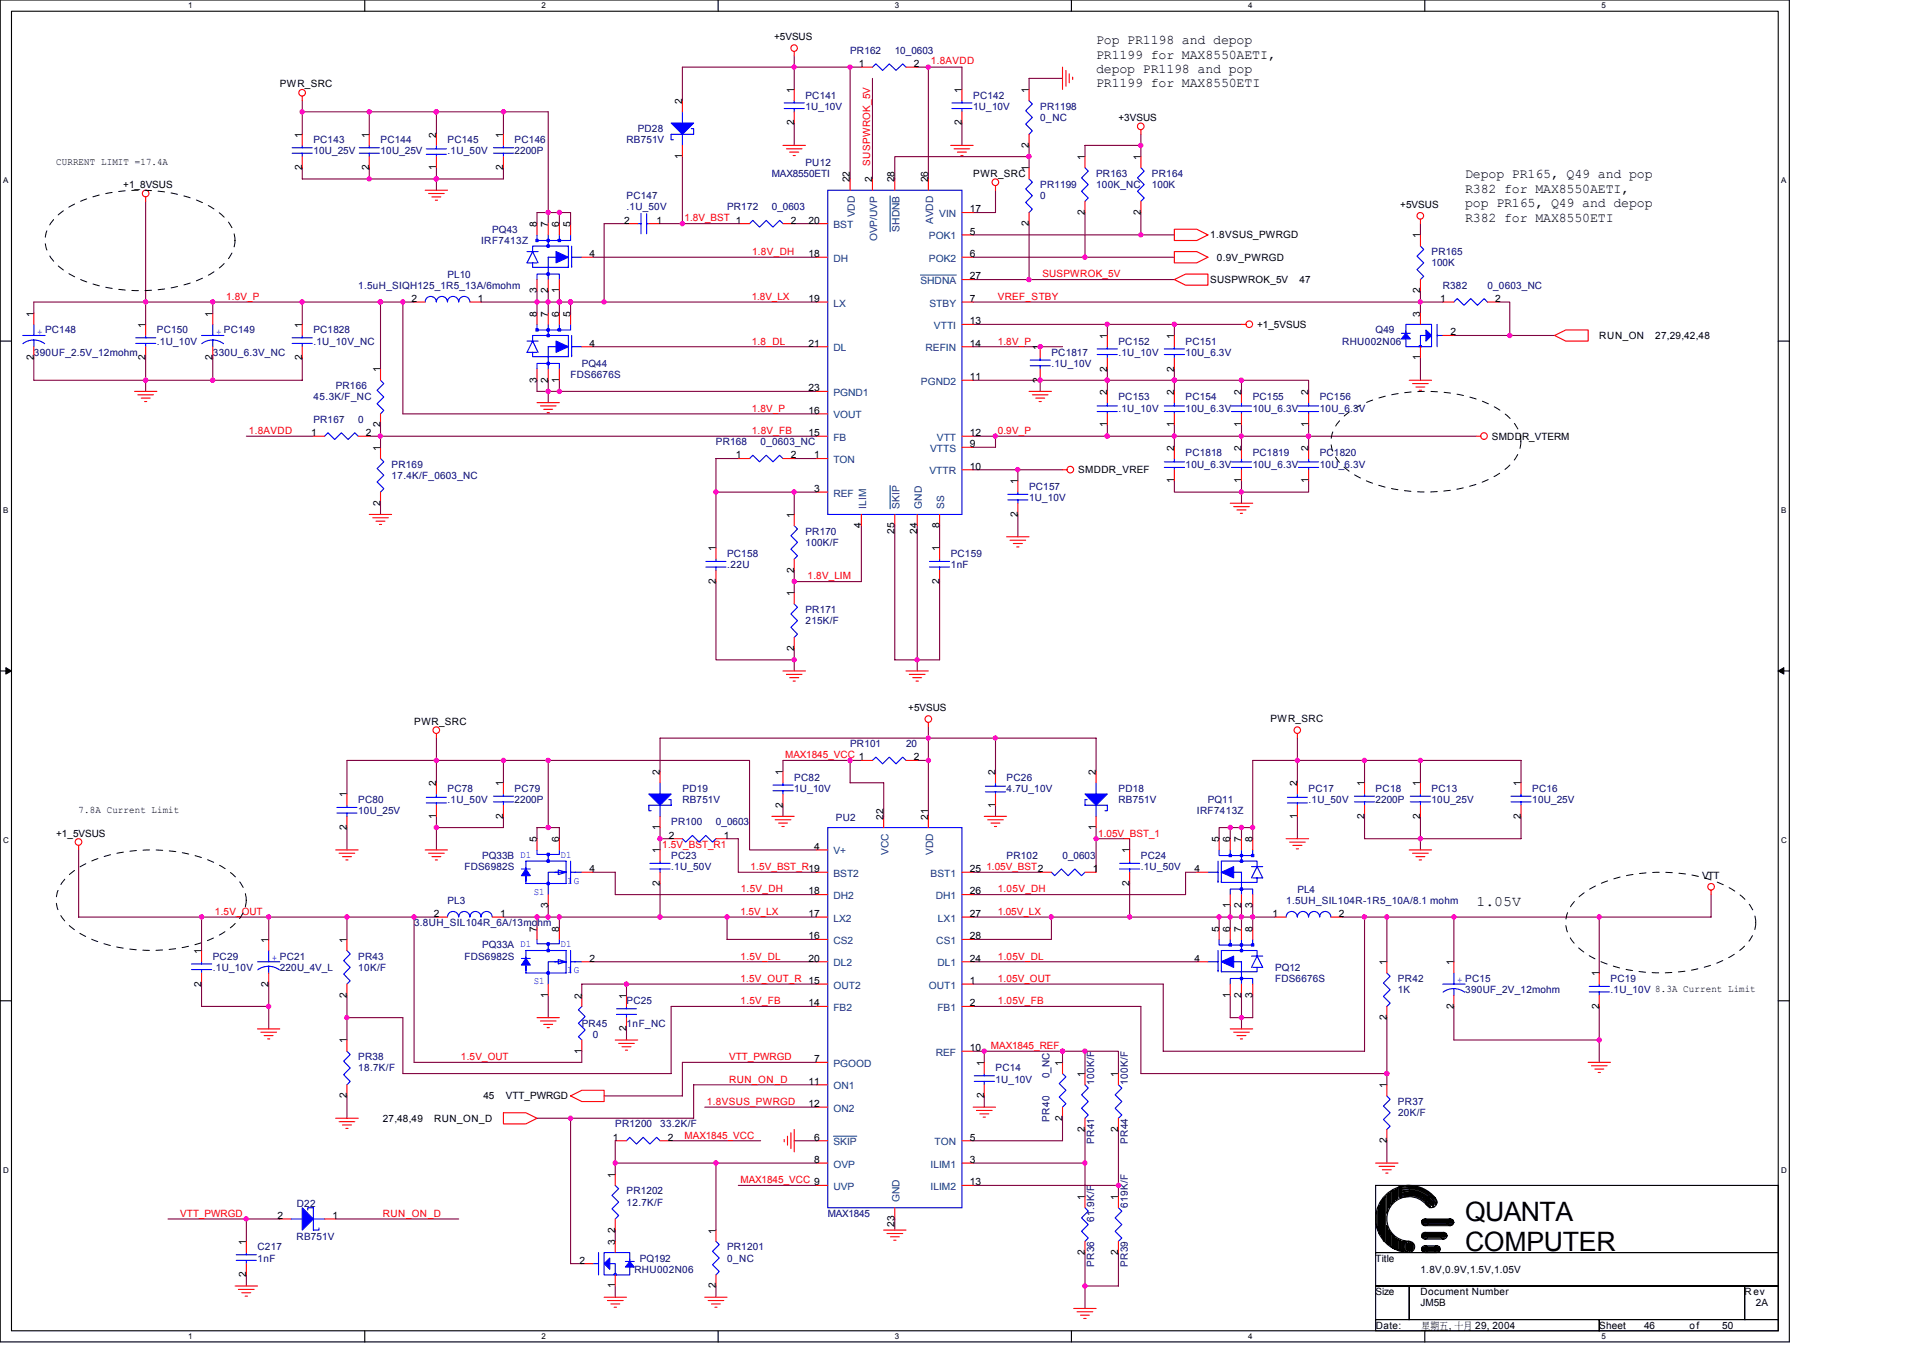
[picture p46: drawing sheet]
<svg xmlns="http://www.w3.org/2000/svg" width="297mm" height="210mm" viewBox="0 0 297 210" stroke-linecap="round" stroke-linejoin="round" font-family="sans-serif">
<defs><g id="words">
<g font-size="4.1">
<text x="226.3" y="188.5">QUANTA</text>
<text x="226.3" y="193.3">COMPUTER</text>
</g>
<text font-size="2.2" x="228" y="140">1.05V</text>
<g font-size="2.1">
<text x="169.3" y="6.8">Pop PR1198 and depop</text>
<text x="169.3" y="9.1">PR1199 for MAX8550AETI,</text>
<text x="169.3" y="11.3">depop PR1198 and pop</text>
<text x="169.3" y="13.5">PR1199 for MAX8550ETI</text>
<text x="226.3" y="27.6">Depop PR165, Q49 and pop</text>
<text x="226.3" y="29.8">R382 for MAX8550AETI,</text>
<text x="226.3" y="32">pop PR165, Q49 and depop</text>
<text x="226.3" y="34.2">R382 for MAX8550ETI</text>
</g>
<g font-size="1.5">
<text x="119.6" y="6.2">+5VSUS</text>
<text x="132.7" y="10.4">1</text>
<text x="141.2" y="10.4">2</text>
<text x="43.2" y="13.5">PWR_SRC</text>
<text x="105.4" y="16.1" transform="rotate(-90 105.4 16.1)">2</text>
<text x="122.7" y="14.4" transform="rotate(-90 122.7 14.4)">1</text>
<text x="148.6" y="14.4" transform="rotate(-90 148.6 14.4)">1</text>
<text x="158.9" y="14.4" transform="rotate(-90 158.9 14.4)">1</text>
<text x="46.7" y="21.3" transform="rotate(-90 46.7 21.3)">1</text>
<text x="57" y="21.3" transform="rotate(-90 57 21.3)">1</text>
<text x="67.4" y="21.3" transform="rotate(-90 67.4 21.3)">2</text>
<text x="77.7" y="21.3" transform="rotate(-90 77.7 21.3)">1</text>
<text x="122.7" y="19.4" transform="rotate(-90 122.7 19.4)">2</text>
<text x="148.6" y="19.4" transform="rotate(-90 148.6 19.4)">2</text>
<text x="158.9" y="22.8" transform="rotate(-90 158.9 22.8)">2</text>
<text x="172.8" y="18.7">+3VSUS</text>
<text x="8.7" y="25.4">CURRENT LIMIT =17.4A</text>
<text x="19" y="29">+1_8VSUS</text>
<text x="46.7" y="26.3" transform="rotate(-90 46.7 26.3)">2</text>
<text x="57" y="26.3" transform="rotate(-90 57 26.3)">2</text>
<text x="67.4" y="26.3" transform="rotate(-90 67.4 26.3)">1</text>
<text x="77.7" y="26.3" transform="rotate(-90 77.7 26.3)">2</text>
<text x="105.4" y="24.6" transform="rotate(-90 105.4 24.6)">1</text>
<text x="131.3" y="28.2" transform="rotate(-90 131.3 28.2)">22</text>
<text x="134.7" y="28.2" transform="rotate(-90 134.7 28.2)">2</text>
<text x="138.2" y="28.2" transform="rotate(-90 138.2 28.2)">28</text>
<text x="143.4" y="28.2" transform="rotate(-90 143.4 28.2)">26</text>
<text x="150.3" y="27.3">PWR_SRC</text>
<text x="158.9" y="26.4" transform="rotate(-90 158.9 26.4)">1</text>
<text x="167.6" y="24.7" transform="rotate(-90 167.6 24.7)">1</text>
<text x="176.2" y="24.7" transform="rotate(-90 176.2 24.7)">1</text>
<text x="82.9" y="35.1" transform="rotate(-90 82.9 35.1)">8</text>
<text x="84.7" y="35.1" transform="rotate(-90 84.7 35.1)">7</text>
<text x="86.4" y="35.1" transform="rotate(-90 86.4 35.1)">6</text>
<text x="88.1" y="35.1" transform="rotate(-90 88.1 35.1)">5</text>
<text x="96.4" y="34.5">2</text>
<text x="101.4" y="34.5">1</text>
<text x="122.1" y="34.5">2</text>
<text x="124.9" y="34.5">20</text>
<text x="149.8" y="32.8">17</text>
<text x="158.9" y="34.9" transform="rotate(-90 158.9 34.9)">2</text>
<text x="167.6" y="33.2" transform="rotate(-90 167.6 33.2)">2</text>
<text x="176.2" y="33.2" transform="rotate(-90 176.2 33.2)">2</text>
<text x="216.3" y="32.2">+5VSUS</text>
<text x="91.1" y="39.7">4</text>
<text x="124.9" y="39.7">18</text>
<text x="149.8" y="39.7">6</text>
<text x="149.8" y="36.3">5</text>
<text x="186.9" y="36.8">1.8VSUS_PWRGD</text>
<text x="188" y="40.3">0.9V_PWRGD</text>
<text x="219.4" y="36.8" transform="rotate(-90 219.4 36.8)">1</text>
<text x="63.6" y="46.6">2</text>
<text x="73.8" y="46.6">1</text>
<text x="82.9" y="45.3" transform="rotate(-90 82.9 45.3)">3</text>
<text x="84.7" y="45.3" transform="rotate(-90 84.7 45.3)">2</text>
<text x="86.4" y="45.3" transform="rotate(-90 86.4 45.3)">1</text>
<text x="124.9" y="46.6">19</text>
<text x="149.8" y="43.2">27</text>
<text x="149.8" y="46.6">7</text>
<text x="186.9" y="43.7">SUSPWROK_5V</text>
<text x="200.7" y="43.7">47</text>
<text x="219.4" y="45.3" transform="rotate(-90 219.4 45.3)">2</text>
<text x="222.5" y="46.6">1</text>
<text x="231" y="46.6">2</text>
<text x="5.2" y="48.9" transform="rotate(-90 5.2 48.9)">1</text>
<text x="22.5" y="50.6" transform="rotate(-90 22.5 50.6)">1</text>
<text x="32.8" y="48.9" transform="rotate(-90 32.8 48.9)">1</text>
<text x="46.7" y="50.6" transform="rotate(-90 46.7 50.6)">1</text>
<text x="82.9" y="48.9" transform="rotate(-90 82.9 48.9)">8</text>
<text x="84.7" y="48.9" transform="rotate(-90 84.7 48.9)">7</text>
<text x="86.4" y="48.9" transform="rotate(-90 86.4 48.9)">6</text>
<text x="88.1" y="48.9" transform="rotate(-90 88.1 48.9)">5</text>
<text x="91.1" y="53.5">4</text>
<text x="124.9" y="53.5">21</text>
<text x="149.8" y="53.5">14</text>
<text x="149.8" y="50.1">13</text>
<text x="171" y="52.3" transform="rotate(-90 171 52.3)">1</text>
<text x="181.4" y="52.3" transform="rotate(-90 181.4 52.3)">1</text>
<text x="194.2" y="50.6">+1_5VSUS</text>
<text x="219.4" y="48.9" transform="rotate(-90 219.4 48.9)">3</text>
<text x="224.1" y="51.8">2</text>
<text x="247" y="52.4">RUN_ON</text>
<text x="255.7" y="52.4">27,29,42,48</text>
<text x="5.2" y="55.6" transform="rotate(-90 5.2 55.6)">2</text>
<text x="22.5" y="55.6" transform="rotate(-90 22.5 55.6)">2</text>
<text x="32.8" y="55.6" transform="rotate(-90 32.8 55.6)">2</text>
<text x="46.7" y="55.6" transform="rotate(-90 46.7 55.6)">2</text>
<text x="58.8" y="57.5" transform="rotate(-90 58.8 57.5)">1</text>
<text x="82.9" y="59.1" transform="rotate(-90 82.9 59.1)">3</text>
<text x="84.7" y="59.1" transform="rotate(-90 84.7 59.1)">2</text>
<text x="86.4" y="59.1" transform="rotate(-90 86.4 59.1)">1</text>
<text x="149.8" y="58.7">11</text>
<text x="160.7" y="59.1" transform="rotate(-90 160.7 59.1)">2</text>
<text x="160.7" y="54.1" transform="rotate(-90 160.7 54.1)">1</text>
<text x="171" y="57.4" transform="rotate(-90 171 57.4)">2</text>
<text x="181.4" y="57.4" transform="rotate(-90 181.4 57.4)">2</text>
<text x="219.4" y="55.6" transform="rotate(-90 219.4 55.6)">1</text>
<text x="124.9" y="63.9">16</text>
<text x="124.9" y="60.4">23</text>
<text x="171" y="61" transform="rotate(-90 171 61)">2</text>
<text x="181.4" y="61" transform="rotate(-90 181.4 61)">2</text>
<text x="191.7" y="61" transform="rotate(-90 191.7 61)">2</text>
<text x="202.1" y="61" transform="rotate(-90 202.1 61)">2</text>
<text x="48" y="67.4">1</text>
<text x="56.5" y="67.4">2</text>
<text x="58.8" y="69.6" transform="rotate(-90 58.8 69.6)">1</text>
<text x="58.8" y="66" transform="rotate(-90 58.8 66)">2</text>
<text x="113.7" y="70.8">1</text>
<text x="122.1" y="70.8">2</text>
<text x="124.9" y="67.4">15</text>
<text x="125.8" y="70.8">1</text>
<text x="149.8" y="69.1">9</text>
<text x="149.8" y="67.4">12</text>
<text x="171" y="66" transform="rotate(-90 171 66)">1</text>
<text x="181.4" y="69.6" transform="rotate(-90 181.4 69.6)">2</text>
<text x="181.4" y="66" transform="rotate(-90 181.4 66)">1</text>
<text x="191.7" y="69.6" transform="rotate(-90 191.7 69.6)">2</text>
<text x="191.7" y="66" transform="rotate(-90 191.7 66)">1</text>
<text x="202.1" y="69.6" transform="rotate(-90 202.1 69.6)">2</text>
<text x="202.1" y="66" transform="rotate(-90 202.1 66)">1</text>
<text x="230.5" y="67.9">SMDDR_VTERM</text>
<text x="125.8" y="76">3</text>
<text x="149.8" y="72.5">10</text>
<text x="157.2" y="74.8" transform="rotate(-90 157.2 74.8)">1</text>
<text x="166.6" y="73.1">SMDDR_VREF</text>
<text x="181.4" y="74.7" transform="rotate(-90 181.4 74.7)">1</text>
<text x="191.7" y="74.7" transform="rotate(-90 191.7 74.7)">1</text>
<text x="202.1" y="74.7" transform="rotate(-90 202.1 74.7)">1</text>
<text x="58.8" y="78.1" transform="rotate(-90 58.8 78.1)">2</text>
<text x="122.7" y="80" transform="rotate(-90 122.7 80)">1</text>
<text x="133" y="81.6" transform="rotate(-90 133 81.6)">4</text>
<text x="138.2" y="82.4" transform="rotate(-90 138.2 82.4)">25</text>
<text x="141.7" y="82.4" transform="rotate(-90 141.7 82.4)">24</text>
<text x="145.1" y="81.6" transform="rotate(-90 145.1 81.6)">8</text>
<text x="157.2" y="79.8" transform="rotate(-90 157.2 79.8)">2</text>
<text x="110.6" y="85.2" transform="rotate(-90 110.6 85.2)">1</text>
<text x="122.7" y="88.5" transform="rotate(-90 122.7 88.5)">2</text>
<text x="145.1" y="85.2" transform="rotate(-90 145.1 85.2)">1</text>
<text x="110.6" y="90.2" transform="rotate(-90 110.6 90.2)">2</text>
<text x="122.7" y="92.1" transform="rotate(-90 122.7 92.1)">1</text>
<text x="145.1" y="90.2" transform="rotate(-90 145.1 90.2)">2</text>
<text x="122.7" y="100.6" transform="rotate(-90 122.7 100.6)">2</text>
<text x="64" y="112">PWR_SRC</text>
<text x="140.3" y="109.9">+5VSUS</text>
<text x="196.3" y="111.6">PWR_SRC</text>
<text x="101.9" y="119.7" transform="rotate(-90 101.9 119.7)">2</text>
<text x="120.9" y="119.7" transform="rotate(-90 120.9 119.7)">1</text>
<text x="141.2" y="117.4">2</text>
<text x="153.8" y="119.7" transform="rotate(-90 153.8 119.7)">2</text>
<text x="169.3" y="119.7" transform="rotate(-90 169.3 119.7)">2</text>
<text x="12.1" y="125.6">7.8A Current Limit</text>
<text x="53.6" y="123.2" transform="rotate(-90 53.6 123.2)">1</text>
<text x="67.4" y="121.4" transform="rotate(-90 67.4 121.4)">2</text>
<text x="77.7" y="121.4" transform="rotate(-90 77.7 121.4)">1</text>
<text x="120.9" y="124.7" transform="rotate(-90 120.9 124.7)">2</text>
<text x="153.8" y="124.7" transform="rotate(-90 153.8 124.7)">1</text>
<text x="200.4" y="121.4" transform="rotate(-90 200.4 121.4)">2</text>
<text x="210.8" y="121.4" transform="rotate(-90 210.8 121.4)">1</text>
<text x="219.4" y="121.4" transform="rotate(-90 219.4 121.4)">1</text>
<text x="234.9" y="121.4" transform="rotate(-90 234.9 121.4)">1</text>
<text x="8.7" y="129.2">+1_5VSUS</text>
<text x="53.6" y="128.2" transform="rotate(-90 53.6 128.2)">2</text>
<text x="67.4" y="126.5" transform="rotate(-90 67.4 126.5)">1</text>
<text x="77.7" y="126.5" transform="rotate(-90 77.7 126.5)">2</text>
<text x="82.9" y="130.1" transform="rotate(-90 82.9 130.1)">5</text>
<text x="86.4" y="130.1" transform="rotate(-90 86.4 130.1)">6</text>
<text x="101.9" y="131.8" transform="rotate(-90 101.9 131.8)">1</text>
<text x="101.9" y="128.2" transform="rotate(-90 101.9 128.2)">1</text>
<text x="103.3" y="129.5">2</text>
<text x="111.8" y="129.5">1</text>
<text x="125.8" y="131.3">4</text>
<text x="136.5" y="126.6" transform="rotate(-90 136.5 126.6)">22</text>
<text x="143.4" y="126.6" transform="rotate(-90 143.4 126.6)">21</text>
<text x="169.3" y="128.2" transform="rotate(-90 169.3 128.2)">1</text>
<text x="174.5" y="131.8" transform="rotate(-90 174.5 131.8)">1</text>
<text x="188.3" y="130.1" transform="rotate(-90 188.3 130.1)">5</text>
<text x="190" y="130.1" transform="rotate(-90 190 130.1)">6</text>
<text x="191.7" y="130.1" transform="rotate(-90 191.7 130.1)">7</text>
<text x="193.5" y="130.1" transform="rotate(-90 193.5 130.1)">8</text>
<text x="200.4" y="126.5" transform="rotate(-90 200.4 126.5)">1</text>
<text x="210.8" y="126.5" transform="rotate(-90 210.8 126.5)">2</text>
<text x="219.4" y="126.5" transform="rotate(-90 219.4 126.5)">2</text>
<text x="234.9" y="126.5" transform="rotate(-90 234.9 126.5)">2</text>
<text x="91.1" y="134.7">4</text>
<text x="101.9" y="136.8" transform="rotate(-90 101.9 136.8)">2</text>
<text x="149.8" y="134.7">25</text>
<text x="168.8" y="134.7">1</text>
<text x="174.5" y="136.8" transform="rotate(-90 174.5 136.8)">2</text>
<text x="184.5" y="134.7">4</text>
<text x="262.9" y="135.8">VTT</text>
<text x="67" y="141.6">2</text>
<text x="77.3" y="141.6">1</text>
<text x="82.9" y="143.9" transform="rotate(-90 82.9 143.9)">7</text>
<text x="84.7" y="140.3" transform="rotate(-90 84.7 140.3)">3</text>
<text x="86.4" y="143.9" transform="rotate(-90 86.4 143.9)">8</text>
<text x="124.9" y="138.2">18</text>
<text x="124.9" y="141.6">17</text>
<text x="149.8" y="138.2">26</text>
<text x="149.8" y="141.6">27</text>
<text x="188.3" y="143.9" transform="rotate(-90 188.3 143.9)">5</text>
<text x="190" y="143.9" transform="rotate(-90 190 143.9)">6</text>
<text x="190" y="140.3" transform="rotate(-90 190 140.3)">1</text>
<text x="191.7" y="143.9" transform="rotate(-90 191.7 143.9)">7</text>
<text x="191.7" y="140.3" transform="rotate(-90 191.7 140.3)">2</text>
<text x="193.5" y="143.9" transform="rotate(-90 193.5 143.9)">8</text>
<text x="193.5" y="140.3" transform="rotate(-90 193.5 140.3)">3</text>
<text x="196.6" y="141.6">1</text>
<text x="206.8" y="141.6">2</text>
<text x="31.1" y="147.3" transform="rotate(-90 31.1 147.3)">1</text>
<text x="41.5" y="145.6" transform="rotate(-90 41.5 145.6)">1</text>
<text x="53.6" y="145.6" transform="rotate(-90 53.6 145.6)">1</text>
<text x="91.1" y="148.5">2</text>
<text x="124.9" y="148.5">20</text>
<text x="124.9" y="145.1">16</text>
<text x="149.8" y="145.1">28</text>
<text x="149.8" y="148.5">24</text>
<text x="184.5" y="148.5">4</text>
<text x="214.2" y="149.1" transform="rotate(-90 214.2 149.1)">1</text>
<text x="224.6" y="149.1" transform="rotate(-90 224.6 149.1)">1</text>
<text x="31.1" y="152.4" transform="rotate(-90 31.1 152.4)">2</text>
<text x="41.5" y="152.4" transform="rotate(-90 41.5 152.4)">2</text>
<text x="53.6" y="154.1" transform="rotate(-90 53.6 154.1)">2</text>
<text x="84.7" y="154.1" transform="rotate(-90 84.7 154.1)">1</text>
<text x="89.8" y="154.2" transform="rotate(-90 89.8 154.2)">2</text>
<text x="96.7" y="154.2" transform="rotate(-90 96.7 154.2)">1</text>
<text x="124.9" y="155.4">14</text>
<text x="149.8" y="152">1</text>
<text x="149.8" y="155.4">2</text>
<text x="190" y="154.1" transform="rotate(-90 190 154.1)">1</text>
<text x="191.7" y="154.1" transform="rotate(-90 191.7 154.1)">2</text>
<text x="193.5" y="154.1" transform="rotate(-90 193.5 154.1)">3</text>
<text x="224.6" y="155.8" transform="rotate(-90 224.6 155.8)">2</text>
<text x="247" y="155.8" transform="rotate(-90 247 155.8)">2</text>
<text x="247" y="150.8" transform="rotate(-90 247 150.8)">1</text>
<text x="53.6" y="161.2" transform="rotate(-90 53.6 161.2)">1</text>
<text x="96.7" y="159.3" transform="rotate(-90 96.7 159.3)">2</text>
<text x="214.2" y="157.5" transform="rotate(-90 214.2 157.5)">2</text>
<text x="89.8" y="162.7" transform="rotate(-90 89.8 162.7)">1</text>
<text x="124.9" y="167.5">11</text>
<text x="125.8" y="164.1">7</text>
<text x="149.8" y="162.3">10</text>
<text x="152" y="164.6" transform="rotate(-90 152 164.6)">1</text>
<text x="164.1" y="164.6" transform="rotate(-90 164.1 164.6)">1</text>
<text x="167.6" y="166.3" transform="rotate(-90 167.6 166.3)">1</text>
<text x="172.7" y="166.3" transform="rotate(-90 172.7 166.3)">1</text>
<text x="53.6" y="169.7" transform="rotate(-90 53.6 169.7)">2</text>
<text x="59.1" y="173.3">27,48,49</text>
<text x="67.1" y="173.3">RUN_ON_D</text>
<text x="74.7" y="169.8">45</text>
<text x="78.1" y="169.8">VTT_PWRGD</text>
<text x="124.9" y="171">12</text>
<text x="152" y="169.7" transform="rotate(-90 152 169.7)">2</text>
<text x="164.1" y="173.1" transform="rotate(-90 164.1 173.1)">2</text>
<text x="214.2" y="168.1" transform="rotate(-90 214.2 168.1)">1</text>
<text x="94.7" y="176.2">1</text>
<text x="103.2" y="176.2">2</text>
<text x="125.8" y="179.6">8</text>
<text x="125.8" y="176.2">6</text>
<text x="149.8" y="176.2">5</text>
<text x="149.8" y="179.6">3</text>
<text x="167.6" y="174.8" transform="rotate(-90 167.6 174.8)">2</text>
<text x="172.7" y="174.8" transform="rotate(-90 172.7 174.8)">2</text>
<text x="214.2" y="176.6" transform="rotate(-90 214.2 176.6)">2</text>
<text x="95" y="181.9" transform="rotate(-90 95 181.9)">1</text>
<text x="149.8" y="183.1">13</text>
<text x="167.6" y="185.3" transform="rotate(-90 167.6 185.3)">1</text>
<text x="172.7" y="185.3" transform="rotate(-90 172.7 185.3)">1</text>
<text x="42.9" y="188.3">2</text>
<text x="51.3" y="188.3">1</text>
<text x="95" y="190.4" transform="rotate(-90 95 190.4)">2</text>
<text x="110.6" y="190.5" transform="rotate(-90 110.6 190.5)">1</text>
<text x="138.2" y="189.5" transform="rotate(-90 138.2 189.5)">23</text>
<text x="38" y="197.3" transform="rotate(-90 38 197.3)">2</text>
<text x="38" y="192.3" transform="rotate(-90 38 192.3)">1</text>
<text x="89.5" y="195.2">2</text>
<text x="95" y="192.3" transform="rotate(-90 95 192.3)">3</text>
<text x="167.6" y="193.8" transform="rotate(-90 167.6 193.8)">2</text>
<text x="172.7" y="193.8" transform="rotate(-90 172.7 193.8)">2</text>
<text x="212.5" y="194.9">Title</text>
<text x="219.4" y="196.6">1.8V,0.9V,1.5V,1.05V</text>
<text x="95" y="199" transform="rotate(-90 95 199)">1</text>
<text x="110.6" y="199" transform="rotate(-90 110.6 199)">2</text>
<text x="212.5" y="200">Size</text>
<text x="219.4" y="200">Document Number</text>
<text x="219.4" y="201.8">JM5B</text>
<text x="269.5" y="200">Rev</text>
<text x="271.2" y="201.8">2A</text>
<text x="212.5" y="205.2">Date:</text>
<text x="219.6" y="205.2">星期五, 十月 29, 2004</text>
<text x="247" y="205.2">Sheet</text>
<text x="254" y="205.2">46</text>
<text x="261" y="205.2">of</text>
<text x="266" y="205.2">50</text>
</g>
<g font-size="1.5" fill="#000080">
<text x="131.3" y="8.3">PR162</text>
<text x="138.2" y="8.3">10_0603</text>
<text x="124.4" y="15.2">PC141</text>
<text x="124.4" y="17">1U_10V</text>
<text x="150.3" y="15.2">PC142</text>
<text x="150.3" y="17">1U_10V</text>
<text x="160.7" y="17">PR1198</text>
<text x="48.4" y="22.1">PC143</text>
<text x="48.4" y="23.9">10U_25V</text>
<text x="58.8" y="22.1">PC144</text>
<text x="58.8" y="23.9">10U_25V</text>
<text x="69.1" y="22.1">PC145</text>
<text x="69.1" y="23.9">.1U_50V</text>
<text x="79.5" y="22.1">PC146</text>
<text x="79.5" y="23.9">2200P</text>
<text x="96.8" y="22.1">RB751V</text>
<text x="98.5" y="20.4">PD28</text>
<text x="160.7" y="18.7">0_NC</text>
<text x="119.2" y="27.3">MAX8550ETI</text>
<text x="124.4" y="25.6">PU12</text>
<text x="160.7" y="29">PR1199</text>
<text x="169.3" y="27.3">PR163</text>
<text x="169.3" y="29">100K_NC</text>
<text x="177.9" y="27.3">PR164</text>
<text x="177.9" y="29">100K</text>
<text x="76" y="35.9">PQ43</text>
<text x="96.8" y="30.8">PC147</text>
<text x="96.8" y="32.5">.1U_50V</text>
<text x="112.3" y="32.5">PR172</text>
<text x="119.2" y="32.5">0_0603</text>
<text x="160.7" y="30.8">0</text>
<text x="74.3" y="37.7">IRF7413Z</text>
<text x="221.1" y="39.4">PR165</text>
<text x="221.1" y="41.1">100K</text>
<text x="55.3" y="44.6">1.5uH_SIQH125_1R5_13A/6mohm</text>
<text x="69.1" y="42.9">PL10</text>
<text x="222.9" y="44.6">R382</text>
<text x="229.8" y="44.6">0_0603_NC</text>
<text x="24.2" y="51.5">PC150</text>
<text x="24.2" y="53.2">.1U_10V</text>
<text x="48.4" y="51.5">PC1828</text>
<text x="48.4" y="53.2">.1U_10V_NC</text>
<text x="172.8" y="53.2">PC152</text>
<text x="183.1" y="53.2">PC151</text>
<text x="207.3" y="53.2">RHU002N06</text>
<text x="212.5" y="51.5">Q49</text>
<text x="5.2" y="54.9">390UF_2.5V_12mohm</text>
<text x="32.9" y="54.9">330U_6.3V_NC</text>
<text x="88.1" y="58.4">FDS6676S</text>
<text x="89.9" y="56.7">PQ44</text>
<text x="162.4" y="54.9">PC1817</text>
<text x="162.4" y="56.7">.1U_10V</text>
<text x="172.8" y="54.9">.1U_10V</text>
<text x="183.1" y="54.9">10U_6.3V</text>
<text x="48.4" y="65.3">PR167</text>
<text x="48.4" y="61.8">45.3K/F_NC</text>
<text x="51.9" y="60.1">PR166</text>
<text x="55.3" y="65.3">0</text>
<text x="172.8" y="61.8">PC153</text>
<text x="172.8" y="63.6">.1U_10V</text>
<text x="183.1" y="61.8">PC154</text>
<text x="183.1" y="63.6">10U_6.3V</text>
<text x="193.5" y="61.8">PC155</text>
<text x="193.5" y="63.6">10U_6.3V</text>
<text x="203.9" y="61.8">PC156</text>
<text x="203.9" y="63.6">10U_6.3V</text>
<text x="110.6" y="68.8">PR168</text>
<text x="117.5" y="68.8">0_0603_NC</text>
<text x="183.1" y="70.5">PC1818</text>
<text x="193.5" y="70.5">PC1819</text>
<text x="203.9" y="70.5">PC1820</text>
<text x="60.5" y="72.2">PR169</text>
<text x="60.5" y="74">17.4K/F_0603_NC</text>
<text x="159" y="75.7">PC157</text>
<text x="159" y="77.4">1U_10V</text>
<text x="183.1" y="72.2">10U_6.3V</text>
<text x="193.5" y="72.2">10U_6.3V</text>
<text x="203.9" y="72.2">10U_6.3V</text>
<text x="124.4" y="82.6">PR170</text>
<text x="112.3" y="86">PC158</text>
<text x="112.3" y="87.8">.22U</text>
<text x="124.4" y="84.3">100K/F</text>
<text x="146.9" y="86">PC159</text>
<text x="146.9" y="87.8">1nF</text>
<text x="124.4" y="94.7">PR171</text>
<text x="124.4" y="96.4">215K/F</text>
<text x="131.3" y="115.4">PR101</text>
<text x="139.9" y="115.4">20</text>
<text x="55.3" y="124">PC80</text>
<text x="55.3" y="125.8">10U_25V</text>
<text x="69.1" y="122.3">PC78</text>
<text x="69.1" y="124">.1U_50V</text>
<text x="79.5" y="122.3">PC79</text>
<text x="79.5" y="124">2200P</text>
<text x="105.4" y="122.3">PD19</text>
<text x="105.4" y="124">RB751V</text>
<text x="122.7" y="120.6">PC82</text>
<text x="122.7" y="122.3">1U_10V</text>
<text x="155.5" y="120.6">PC26</text>
<text x="155.5" y="122.3">4.7U_10V</text>
<text x="172.8" y="122.3">PD18</text>
<text x="172.8" y="124">RB751V</text>
<text x="184.9" y="125.8">IRF7413Z</text>
<text x="186.6" y="124">PQ11</text>
<text x="202.1" y="122.3">PC17</text>
<text x="202.1" y="124">.1U_50V</text>
<text x="212.5" y="122.3">PC18</text>
<text x="212.5" y="124">2200P</text>
<text x="221.1" y="122.3">PC13</text>
<text x="221.1" y="124">10U_25V</text>
<text x="236.7" y="122.3">PC16</text>
<text x="236.7" y="124">10U_25V</text>
<text x="103.7" y="127.5">PR100</text>
<text x="110.6" y="127.5">0_0603</text>
<text x="129.1" y="126.8">PU2</text>
<text x="71.7" y="134.4">FDS6982S</text>
<text x="74.5" y="132.7">PQ33B D1</text>
<text x="103.7" y="132.7">PC23</text>
<text x="103.7" y="134.4">.1U_50V</text>
<text x="155.5" y="132.7">PR102</text>
<text x="164.1" y="132.7">0_0603</text>
<text x="176.2" y="132.7">PC24</text>
<text x="176.2" y="134.4">.1U_50V</text>
<text x="200.4" y="137.9">PL4</text>
<text x="64" y="143">3.8UH_SIL104R_6A/13mohm</text>
<text x="69.1" y="139.6">PL3</text>
<text x="198.7" y="139.6">1.5UH_SIL104R-1R5_10A/8.1 mohm</text>
<text x="32.9" y="148.2">PC29</text>
<text x="32.9" y="149.9">.1U_10V</text>
<text x="43.2" y="149.9">220U_4V_L</text>
<text x="55.3" y="148.2">PR43</text>
<text x="55.3" y="149.9">10K/F</text>
<text x="71.7" y="148.2">FDS6982S</text>
<text x="74.5" y="146.5">PQ33A D1</text>
<text x="197" y="149.9">PQ12</text>
<text x="96.8" y="155.1">PC25</text>
<text x="197" y="151.7">FDS6676S</text>
<text x="215.9" y="151.7">PR42</text>
<text x="215.9" y="153.4">1K</text>
<text x="226.3" y="153.4">390UF_2V_12mohm</text>
<text x="248.8" y="151.7">PC19</text>
<text x="248.8" y="153.4">.1U_10V 8.3A Current Limit</text>
<text x="89.9" y="158.6">PR45</text>
<text x="91.6" y="160.3">0</text>
<text x="96.8" y="158.6">1nF_NC</text>
<text x="55.3" y="163.8">PR38</text>
<text x="55.3" y="165.5">18.7K/F</text>
<text x="153.8" y="165.5">PC14</text>
<text x="153.8" y="167.2">1U_10V</text>
<text x="162.1" y="166.5" transform="rotate(-90 162.1 166.5)">0_NC</text>
<text x="169" y="167.6" transform="rotate(-90 169 167.6)">100K/F</text>
<text x="174.2" y="167.6" transform="rotate(-90 174.2 167.6)">100K/F</text>
<text x="162.1" y="173.2" transform="rotate(-90 162.1 173.2)">PR40</text>
<text x="215.9" y="170.7">PR37</text>
<text x="216" y="172.4">20K/F</text>
<text x="95" y="174.1">PR1200</text>
<text x="102" y="174.1">33.2K/F</text>
<text x="169" y="176.7" transform="rotate(-90 169 176.7)">PR41</text>
<text x="174.2" y="176.7" transform="rotate(-90 174.2 176.7)">PR44</text>
<text x="96.8" y="184.5">PR1202</text>
<text x="45.8" y="191.6">RB751V</text>
<text x="45.8" y="186.4">D22</text>
<text x="96.8" y="186.2">12.7K/F</text>
<text x="127.9" y="187.9">MAX1845</text>
<text x="169" y="188.8" transform="rotate(-90 169 188.8)">61.9K/F</text>
<text x="174.2" y="186.5" transform="rotate(-90 174.2 186.5)">619K/F</text>
<text x="39.8" y="193.1">C217</text>
<text x="39.8" y="194.9">1nF</text>
<text x="98" y="196.6">RHU002N06</text>
<text x="98.8" y="194.9">PQ192</text>
<text x="112.3" y="193.1">PR1201</text>
<text x="112.3" y="194.9">0_NC</text>
<text x="169" y="195.7" transform="rotate(-90 169 195.7)">PR36</text>
<text x="174.2" y="195.7" transform="rotate(-90 174.2 195.7)">PR39</text>
</g>
<g font-size="1.5" fill="#f00">
<text x="143.8" y="9.9">1.8AVDD</text>
<text x="134.4" y="25.6" transform="rotate(-90 134.4 25.6)">SUSPWROK_5V</text>
<text x="105.7" y="34.2">1.8V_BST 1</text>
<text x="116.2" y="39.4">1.8V_DH</text>
<text x="34.9" y="46.3">1.8V_P</text>
<text x="116.1" y="46.3">1.8V_LX</text>
<text x="154.1" y="46.3">VREF_STBY</text>
<text x="161" y="42.8">SUSPWROK_5V</text>
<text x="116.1" y="53.2">1.8_DL</text>
<text x="154.1" y="53.2">1.8V_P</text>
<text x="116.1" y="63.6">1.8V_P</text>
<text x="38.4" y="67">1.8AVDD</text>
<text x="116.1" y="67">1.8V_FB</text>
<text x="154.1" y="67">0.9V_P</text>
<text x="124.8" y="89.5">1.8V_LIM</text>
<text x="121.3" y="117.1">MAX1845_VCC 1</text>
<text x="102.3" y="130.9">1.5V_BST_R1</text>
<text x="169.6" y="129.2">1.05V_BST_1</text>
<text x="114.4" y="137.8">1.5V_DH</text>
<text x="115.9" y="134.4">1.5V_BST_R19</text>
<text x="152.4" y="134.4">1.05V_BST2</text>
<text x="154.1" y="137.8">1.05V_DH</text>
<text x="33.2" y="141.3">1.5V_OUT</text>
<text x="114.4" y="141.3">1.5V_LX</text>
<text x="154.1" y="141.3">1.05V_LX</text>
<text x="114.4" y="148.2">1.5V_DL</text>
<text x="154.1" y="148.2">1.05V_DL</text>
<text x="114.4" y="151.7">1.5V_OUT_R 15</text>
<text x="114.4" y="155.1">1.5V_FB</text>
<text x="154.1" y="155.1">1.05V_FB</text>
<text x="154.1" y="151.7">1.05V_OUT</text>
<text x="71.2" y="163.7">1.5V_OUT</text>
<text x="112.6" y="167.2">RUN_ON_D</text>
<text x="112.6" y="163.7">VTT_PWRGD</text>
<text x="153.1" y="162">MAX1845_REF</text>
<text x="109.2" y="170.7">1.8VSUS_PWRGD</text>
<text x="105.7" y="175.9">MAX1845_VCC</text>
<text x="114.4" y="182.8">MAX1845_VCC 9</text>
<text x="27.9" y="187.9">VTT_PWRGD</text>
<text x="59.1" y="187.9">RUN_ON_D</text>
</g>
<g font-size="1.5" fill="#004080">
<text x="128.7" y="35.2">BST</text>
<text x="132" y="33.6" transform="rotate(-90 132 33.6)">VDD</text>
<text x="138.9" y="35.8" transform="rotate(-90 138.9 35.8)">SHDNB</text>
<text x="144.1" y="34.6" transform="rotate(-90 144.1 34.6)">AVDD</text>
<text x="145.1" y="33.5">VIN</text>
<text x="128.7" y="40.4">DH</text>
<text x="135.5" y="37.3" transform="rotate(-90 135.5 37.3)">OVP/UVP</text>
<text x="143.5" y="40.4">POK2</text>
<text x="143.5" y="37">POK1</text>
<text x="128.7" y="47.3">LX</text>
<text x="142.2" y="43.9">SHDNA</text>
<text x="143.6" y="47.3">STBY</text>
<text x="144.3" y="50.8">VTTI</text>
<text x="128.7" y="54.3">DL</text>
<text x="142.3" y="59.4">PGND2</text>
<text x="143" y="54.3">REFIN</text>
<text x="128.7" y="64.6">VOUT</text>
<text x="128.7" y="61.2">PGND1</text>
<text x="128.7" y="68.1">FB</text>
<text x="128.7" y="71.5">TON</text>
<text x="143.7" y="69.8">VTTS</text>
<text x="144.7" y="68.1">VTT</text>
<text x="128.7" y="76.7">REF</text>
<text x="143.6" y="73.3">VTTR</text>
<text x="133.8" y="78.6" transform="rotate(-90 133.8 78.6)">ILIM</text>
<text x="138.9" y="78.6" transform="rotate(-90 138.9 78.6)">SKIP</text>
<text x="142.4" y="78.6" transform="rotate(-90 142.4 78.6)">GND</text>
<text x="145.9" y="78.6" transform="rotate(-90 145.9 78.6)">SS</text>
<text x="128.7" y="132">V+</text>
<text x="128.7" y="135.4">BST2</text>
<text x="137.2" y="132" transform="rotate(-90 137.2 132)">VCC</text>
<text x="143.7" y="135.4">BST1</text>
<text x="144.1" y="132" transform="rotate(-90 144.1 132)">VDD</text>
<text x="128.7" y="138.9">DH2</text>
<text x="128.7" y="142.3">LX2</text>
<text x="144.5" y="138.9">DH1</text>
<text x="144.9" y="142.3">LX1</text>
<text x="128.7" y="149.2">DL2</text>
<text x="128.7" y="145.8">CS2</text>
<text x="144.6" y="145.8">CS1</text>
<text x="144.8" y="149.2">DL1</text>
<text x="128.7" y="152.7">OUT2</text>
<text x="143.5" y="152.7">OUT1</text>
<text x="128.7" y="156.1">FB2</text>
<text x="144.8" y="156.1">FB1</text>
<text x="128.7" y="164.8">PGOOD</text>
<text x="144.5" y="163.1">REF</text>
<text x="128.7" y="171.7">ON2</text>
<text x="128.7" y="168.3">ON1</text>
<text x="128.7" y="176.9">SKIP</text>
<text x="144.4" y="176.9">TON</text>
<text x="128.7" y="180.3">OVP</text>
<text x="128.7" y="183.8">UVP</text>
<text x="138.9" y="185.7" transform="rotate(-90 138.9 185.7)">GND</text>
<text x="143.7" y="183.8">ILIM2</text>
<text x="143.7" y="180.3">ILIM1</text>
</g>
<g font-size="1.5" fill="#00f">
<text x="5.8" y="51.7">+ PC148</text>
<text x="33.4" y="51.7">+ PC149</text>
<text x="86.6" y="132.5">D1</text>
<text x="87.6" y="136.5">1G</text>
<text x="82.4" y="138.2">S1</text>
<text x="42" y="148.4">+ PC21</text>
<text x="86.6" y="146.3">D1</text>
<text x="82.4" y="152">S1</text>
<text x="87.6" y="150.3">1</text>
<text x="88.6" y="150.3">G</text>
<text x="225.1" y="151.8">+ PC15</text>
</g>
<g font-size="1.2">
<text x="29.1" y="1.3">1</text>
<text x="83.6" y="1.3">2</text>
<text x="138.2" y="1.3">3</text>
<text x="192.8" y="1.3">4</text>
<text x="247.4" y="1.3">5</text>
<text x=".5" y="28.3">A</text>
<text x="275.1" y="28.3">A</text>
<text x=".5" y="79.2">B</text>
<text x="275.1" y="79.2">B</text>
<text x=".5" y="130.2">C</text>
<text x="275.1" y="130.2">C</text>
<text x=".5" y="181.1">D</text>
<text x="275.1" y="181.1">D</text>
<text x="29.1" y="206.8">1</text>
<text x="83.6" y="206.8">2</text>
<text x="138.2" y="206.8">3</text>
<text x="192.8" y="206.8">4</text>
<text x="247.4" y="206.8">5</text>
</g>
</g></defs>
<path d="M0 0h276.4v207.3h-276.4zM1.8 1.7h272.9v203.8h-272.9z" fill="none" stroke="#000" stroke-width=".17"/>
<g fill="#fff">
<path d="M29.1 .2h.6v1.4h-.6z"/>
<path d="M29.1 205.7h.6v1.4h-.6z"/>
</g>
<path d="M56.3 0v1.7M56.3 205.5v1.8" fill="none" stroke="#000" stroke-width=".17"/>
<g fill="#fff">
<path d="M83.6 .2h.7v1.4h-.7z"/>
<path d="M83.6 205.7h.7v1.4h-.7z"/>
</g>
<path d="M110.9 0v1.7M110.9 205.5v1.8" fill="none" stroke="#000" stroke-width=".17"/>
<g fill="#fff">
<path d="M138.2 .2h.7v1.4h-.7z"/>
<path d="M138.2 205.7h.7v1.4h-.7z"/>
</g>
<path d="M165.5 0v1.7M165.5 205.5v1.8" fill="none" stroke="#000" stroke-width=".17"/>
<g fill="#fff">
<path d="M192.8 .2h.6v1.4h-.6z"/>
<path d="M192.8 205.7h.6v1.4h-.6z"/>
</g>
<path d="M220.1 0v1.7M220.1 205.5v1.8" fill="none" stroke="#000" stroke-width=".17"/>
<g fill="#fff">
<path d="M247.4 .2h.6v1.4h-.6z"/>
<path d="M247.4 205.7h.6v1.4h-.6z"/>
<path d="M.5 27.2h.8v1.4h-.8z"/>
<path d="M275.1 27.2h.8v1.4h-.8z"/>
<path d="M.5 78.1h.8v1.4h-.8z"/>
<path d="M275.1 78.1h.8v1.4h-.8z"/>
</g>
<path d="M0 52.7h1.8M274.7 52.7h1.7" fill="none" stroke="#000" stroke-width=".17"/>
<g fill="#fff">
<path d="M.5 129.1h.8v1.4h-.8z"/>
<path d="M275.1 129.1h.9v1.4h-.9z"/>
</g>
<path d="M0 103.6h1.8M274.7 103.6h1.7" fill="none" stroke="#000" stroke-width=".17"/>
<path d="M.9 103.1l.9 .5-.9 .5zM274.7 103.6l.8-.5v1z" fill="#000" stroke="#000" stroke-width=".15"/>
<g fill="#fff">
<path d="M.5 180h.8v1.4h-.8z"/>
<path d="M275.1 180h.9v1.4h-.9z"/>
</g>
<g fill="none" stroke="#000" stroke-width=".17">
<path d="M0 154.6h1.8M274.7 154.6h1.7M212.5 183.1h62.2v10.4h-62.2zM212.5 193.5h62.2v5.1h-62.2zM212.5 198.6h5.2v5.2h-5.2zM212.7 187.1v2.4l.1 .5v-3.5l.2-.3v4.3l.2 .2v-4.8l.2-.4v5.5l.1 .2v-5.9l.2-.1v6.5M214.2 184.5v2.9l.2-.5v-2.4l.2-.2v2.2l.1-.1v-2.3l.2-.1v2l.2-.1v-2.1h.2v1.9l.1-.2v-1.7l.2-.2v1.7l.2-.1v-1.6l.1-.2v1.8M216.3 183.8a4.7 4.7 0 0 1 5.4 2.2M216.3 184.5a4 4 0 0 1 4.8 1.7M216.3 184.3a4.2 4.2 0 0 1 5.1 2.1M216.3 184.2a4.3 4.3 0 0 1 5.2 2.2M216.3 184a4.5 4.5 0 0 1 5.2 2.1"/>
<path d="M216.3 183.5a4.9 4.9 0 0 1 5.7 2.2M216.3 183.3v1.7l-.2-.2v-1.4zM216.3 191.6v1.5h-.2v-1.5l-.2-.2v1.7l-.1-.2v-1.5l-.2-.2v1.7h-.2v-1.9l-.1-.1v1.9h-.2v-2.1l-.2-.2v2.1l-.2-.2v-2l-.1-.4v2.2l-.2-.1v-2.4l-.2-.4v2.6h-.1v-7.1l-.2 .2v6.7M216.3 191.7h.2v1.4h.1v-1.4h.2v1.6h-.3l.5-1.6M216.3 184.9a3.6 3.6 0 0 1 4.5 1.7M216.3 184.7a3.8 3.8 0 0 1 4.7 1.8M216.4 183.6a4.8 4.8 0 0 1 5.5 2.3M216.5 183.4v1.4M217 191.7h.1M217 191.7v1.6l.2-.2v-1.4l.1 .4v1.2h.2v-1.4h.2v1.4h.1v-1.4h.2v1.4l.2-.2v-1l.2 .1v.7M217.7 183.1l-1.6 .2M217.7 184.8l-1.3 .2"/>
<path d="M217.7 198.6h51.8v5.2h-51.8zM219.7 188.4h4.7v.2h-4.8v.2h5l-.2 .2h-4.7l.2 .1M219.7 192.6h2.6v.2h-2.7v.1h2.9l-.2 .2h-2.7l.3 .2h2.4M219.7 190.5h3.7v.2h-3.7l-.1 .2h3.9l-.1 .1h-3.8l.3 .2h3.3M219.9 189.1h.1M219.9 189.1h4.5M220.1 192.4h1.9M220.1 193.5h1.9M220.1 191.4h2.9M220.1 190.4h2.9M220.1 189.3h4M220.1 188.3h4"/>
<path d="M220.3 186.1a3.4 3.4 0 0 0-5.8 .7 3.4 3.4 0 0 0 3.2 4.9M221.7 185a5.2 5.2 0 0 0-8.7 1 5.2 5.2 0 0 0 4.7 7.4M269.5 198.6h5.2v5.2h-5.2zM212.5 203.8h34.5v1.7h-34.5zM247 203.8h27.7v1.7h-27.7z"/>
<circle cx="217.7" cy="192.6" r=".86"/>
<circle cx="220.1" cy="190.9" r=".51"/>
<circle cx="220.1" cy="192.9" r=".51"/>
<circle cx="220.1" cy="188.8" r=".51"/>
<circle cx="221.1" cy="185.7" r=".85"/>
<circle cx="222" cy="192.9" r=".51"/>
<circle cx="223" cy="190.9" r=".51"/>
<circle cx="224" cy="188.8" r=".51"/>
</g>
<g fill="none" stroke="#800040" stroke-width=".17">
<path d="M46.7 17.3h10.3v3.4M46.7 15.6v5.1M57 17.3h27.7v17.2M67.4 17.3v3.4M77.8 17.3v3.4M122.7 8.6v5.2M122.7 19v3.5M131.3 10.4v17.2M133.1 10.4h-27.7v5.2M134.8 12.1v15.5M141.7 10.4h6.9v3.4M143.4 10.4v17.2"/>
<path d="M148.6 19v3.5M164.1 12.1h-5.1v1.7M22.5 31.1v19M46.7 25.9v1.7h31.1v-1.7M57 25.9v1.7M67.4 25.9v3.5M82.9 34.5v-1.7h3.5v1.7M86.4 32.8h1.7v1.7M91.6 39.7h34.5M96.8 34.5h-3.5v12.2M102 34.5h12M105.4 24.2v10.3"/>
<path d="M122.7 34.5h3.4M150.3 39.7h31.1M150.3 36.3h31.1M153.8 29.4v3.4h-3.5M159 24.2h-20.8v3.4M159 34.5v8.7h22.4M159 22.5v3.4M167.6 32.8v6.9M176.2 22.5h-8.6v1.7M176.2 20.7v3.5M176.2 32.8v3.5M219.4 34.5v1.8"/>
<path d="M5.2 55.3v3.4h41.5v-3.4M22.5 55.3v5.2M32.9 46.7h13.8v3.4M32.9 46.7h-27.7v1.7M32.9 46.7v1.7M32.9 55.3v3.4M46.7 46.7h17.3M58.8 46.7v10.3M62.2 46.7v17.2h63.9M74.3 46.7h51.8M82.9 44.9v3.5M82.9 58.7v1.8h43.2"/>
<path d="M84.7 44.9v3.5M84.7 58.7v3.5M86.4 44.9v3.5M86.4 58.7v1.8M88.1 46.7v1.7M91.6 53.6h34.5M150.3 46.7h72.6M150.3 53.6h13.8M150.3 58.7h41.5M150.3 43.2h8.7M150.3 50.1h41.5M160.7 58.7v1.8"/>
<path d="M171 50.1v1.7M171 57v3.5M181.4 50.1v1.7M181.4 57v3.5M191.8 58.7h10.3v1.8M191.8 58.7v1.8M219.4 44.9v3.5M219.4 55.3v3.4M224.6 51.8h15.5M231.5 46.7h1.7v5.1M38.1 67.4h10.3M57 67.4h69.1"/>
<path d="M58.8 65.6v3.5M58.8 77.7v1.8M110.6 76h15.5M114 70.8h-3.4v13.8M122.7 76v3.5M122.7 70.8h3.4M150.3 67.4h77.7M150.3 72.6h13.8M153.8 67.4v1.7h-3.5M157.2 72.6v1.7M157.2 79.5v3.4M171 65.6v1.8"/>
<path d="M181.4 74.3v1.7h10.4v1.7M181.4 65.6v3.5M191.8 74.3v1.7h10.3v-1.7M191.8 65.6v3.5M202.1 65.6v3.5M110.6 89.8v12.1h12.1M122.7 88.1v3.4M133.1 81.2v8.6h-10.4M138.2 81.2v20.7h6.9v-12.1M141.7 81.2v22.4M145.1 81.2v3.4M67.4 114v6.9"/>
<path d="M77.8 117.5v3.4M84.7 117.5v10.3M102 119.2v-5.2h67.3v5.2M122.7 100.2v3.4M131.3 117.5v3.4h5.2v5.2M133.1 117.5h-12.2v1.7M141.7 117.5h1.7M143.4 112.3v13.8M153.8 114v5.2M200.4 114v6.9M210.8 117.5v3.4M219.4 117.5v3.4"/>
<path d="M12.1 131.3v10.3h55.3M53.6 122.6v-5.1h62.2v13.8h10.3M53.6 127.8v3.5M67.4 126.1v1.7h10.4v-1.7M67.4 127.8v3.5M82.9 129.5v-1.7h3.5v1.7M84.7 139.9v1.7M91.6 134.7h3.4v3.5h31.1M102 127.8v3.5M102 136.5v5.1M102 129.5h1.7M112.3 129.5h1.7v5.2h12.1"/>
<path d="M120.9 124.4v1.7M150.3 134.7h10.4M153.8 124.4v1.7M169.3 129.5h5.2v1.8M169.3 127.8v6.9M174.5 136.5v5.1M184.9 134.7h-1.8v3.5h-32.8M190 127.8h-1.7v1.7M190 139.9v3.5M191.8 127.8h-1.8v1.7M191.8 139.9v3.5M193.5 127.8h-1.7v1.7"/>
<path d="M193.5 139.9v1.7h3.5M200.4 126.1v3.4M210.8 126.1v3.4h8.6v1.8M219.4 126.1v3.4h15.5v-3.4M234.9 120.9v-3.4h-41.4v12M264.3 138.2v3.4h-57M31.1 152v3.4h10.4M31.1 141.6v5.2M41.5 141.6v3.5M41.5 152v6.9M53.6 141.6v3.5M53.6 153.7v6.9"/>
<path d="M64 141.6v22.5h25.9v-1.7M77.8 141.6h48.3M82.9 141.6v1.8M84.7 153.7v3.5M86.4 141.6v1.8M89.9 153.7v-1.7h6.9v1.7M91.6 148.5h34.5M96.8 152h29.3M96.8 158.9v1.7M112.3 141.6v3.5h13.8M126.1 155.4h-22.4v10.4h-41.5v-8.6h-8.6M150.3 141.6h43.2v1.8"/>
<path d="M150.3 155.4h25.9v10.4h38M150.3 148.5h34.6M162.4 141.6v3.5h-12.1M188.3 141.6v1.8M190 153.7v3.5h3.5v-3.5M191.8 153.7v5.2M210.8 141.6v20.8h-31.1v-10.4h-29.4M214.2 141.6v6.9M214.2 157.2v10.4M224.6 141.6v6.9M224.6 155.4v5.2h22.4M247 141.6v8.7"/>
<path d="M247 155.4v8.7M53.6 169.3v3.4M88.1 172.7v22.5h1.8M95 176.2v5.2M95 179.6h31.1M103.7 176.2h13.8M108.9 171h17.2M110.6 179.6v10.4M122.7 176.2h3.4M126.1 164.1h-20.7v5.2h-12.1M126.1 167.6h-19v5.1h-24.2M150.3 179.6h17.3v5.2"/>
<path d="M150.3 162.4h1.7M152 169.3v1.7M164.1 162.4h-12.1v1.7M164.1 172.7v3.5h-13.8M164.1 162.4h3.5M164.1 162.4v1.7M167.6 162.4h5.2v3.4M167.6 162.4v3.4M167.6 174.5v5.1M172.8 174.5v8.6M214.2 176.2v3.4M25.9 188.3h12.2v3.4"/>
<path d="M38.1 188.3h5.1M38.1 196.9v1.7M51.9 188.3h19M95 190v1.7M95 198.6v1.8M110.6 198.6v1.8M114 183.1h12.1M138.2 188.3v1.7M150.3 183.1h22.5v1.7M167.6 193.5v5.1h5.2v-5.1M167.6 198.6v3.5"/>
</g>
<g fill="none" stroke="#f00" stroke-width=".17">
<path d="M46.7 14.9v.7M105.4 15.6v1.7M122.7 8v.6M122.7 13.8v1.8M122.7 17.3v1.7M133.1 10.4h1.7M140 10.4h1.7M148.6 13.8v1.8M148.6 17.3v1.7M159 13.8v1.8M164.1 10.4v3.4M164.7 10.9v2.4"/>
<path d="M165.2 11.4v1.4M165.7 11.9v.4M22.5 30.4v.7M46.7 20.7v1.8M46.7 24.2v1.7M57 20.7v1.8M57 24.2v1.7M65.7 29.4h3.4M66.2 29.9h2.4M66.7 30.4h1.4M67.2 30.9h.4M67.4 20.7v1.8"/>
<path d="M67.4 24.2v1.7M77.8 20.7v1.8M77.8 24.2v1.7M82.9 34.5v1.8M84.7 34.5v1.8M86.4 34.5v1.8M88.1 34.5v1.8M89.9 39.7h1.7M96.8 34.5h1.7M100.2 34.5h1.8M105.4 22.5v1.7M114 34.5h1.8"/>
<path d="M120.9 22.5h3.5M120.9 34.5h1.8M121.5 23h2.4M122 23.5h1.4M122.5 24h.3M126.1 39.7h1.8M126.1 34.5h1.8M131.3 27.6v1.8M134.8 27.6v1.8M138.2 27.6v1.8M143.4 27.6v1.8M146.9 22.5h3.4"/>
<path d="M147.4 23h2.4M147.9 23.5h1.4M148.4 24h.4M148.6 39.7h1.7M148.6 36.3h1.7M148.6 32.8h1.7M153.8 28.7v.7M159 20.7v1.8M159 25.9v1.7M159 32.8v1.7M167.6 24.2v1.7M167.6 31.1v1.7"/>
<path d="M176.2 20v.7M176.2 24.2v1.7M176.2 31.1v1.7M181.4 38.9h3.5l1.7 .8-1.7 .9h-3.5zM181.4 35.4h3.5l1.7 .9-1.7 .8h-3.5zM219.4 33.9v.6M219.4 36.3v1.7M5.2 48.4v1.7M5.2 53.6v1.7M22.5 50.1v1.7M22.5 53.6v1.7M32.9 48.4v1.7"/>
<path d="M32.9 53.6v1.7M46.7 50.1v1.7M46.7 53.6v1.7M58.8 57v1.7M64 46.7h1.7M72.6 46.7h1.7M82.9 43.2v1.7M82.9 48.4v1.7M82.9 57v1.7M84.7 43.2v1.7M84.7 48.4v1.7M84.7 57v1.7"/>
<path d="M86.4 43.2v1.7M86.4 48.4v1.7M86.4 57v1.7M88.1 48.4v1.7M89.9 53.6h1.7M126.1 46.7h1.8M126.1 53.6h1.8M148.6 58.7h1.7M148.6 50.1h1.7M148.6 46.7h1.7M148.6 53.6h1.7M148.6 43.2h1.7"/>
<path d="M160.7 53.6v1.7M160.7 57v1.7M171 51.8v1.8M171 55.3v1.7M181.4 43.2l1.7-.9h3.5v1.7h-3.5zM181.4 51.8v1.8M181.4 55.3v1.7M191.8 50.1h.7M217.7 58.7h3.4M218.2 59.2h2.4M218.7 59.8h1.4M219.4 43.2v1.7"/>
<path d="M219.4 48.4v1.7M219.4 53.6v1.7M222.9 46.7h1.7M222.9 51.8h1.7M229.8 46.7h1.7M240.1 51.8l1.7-.8h3.5v1.7h-3.5zM20.8 60.5h3.4M21.3 61h2.4M21.8 61.5h1.4M22.3 62h.4M48.4 67.4h1.7M55.3 67.4h1.7"/>
<path d="M57 79.5h3.5M57.6 80h2.4M58.8 63.9v1.7M58.8 69.1v1.7M58.8 76v1.7M82.9 62.2h3.5M83.5 62.7h2.4M84 63.2h1.4M84.5 63.7h.4M114 70.8h1.8M120.9 70.8h1.8M122.7 79.5v1.7"/>
<path d="M126.1 60.5h1.8M126.1 67.4h1.8M126.1 70.8h1.8M126.1 76h1.8M126.1 63.9h1.8M133.1 79.5v1.7M138.2 79.5v1.7M141.7 79.5v1.7M145.1 79.5v1.7M148.6 72.6h1.7M148.6 67.4h1.7M148.6 69.1h1.7"/>
<path d="M157.2 74.3v1.7M157.2 77.7v1.8M159 60.5h3.4M159.5 61h2.4M160 61.5h1.4M160.5 62h.3M164.1 72.6h.7M171 60.5v1.7M171 63.9v1.7M181.4 60.5v1.7M181.4 63.9v1.7M181.4 69.1v1.7"/>
<path d="M181.4 72.6v1.7M190 77.7h3.5M190.6 78.3h2.4M191.1 78.8h1.4M191.6 79.3h.3M191.8 60.5v1.7M191.8 63.9v1.7M191.8 69.1v1.7M191.8 72.6v1.7M202.1 60.5v1.7M202.1 63.9v1.7M202.1 69.1v1.7"/>
<path d="M202.1 72.6v1.7M219.2 60.3h.4M228 67.4h.7M58.1 80.5h1.4M58.6 81h.3M110.6 84.6v1.8M110.6 88.1v1.7M122.7 86.4v1.7M122.7 91.5v1.8M122.7 98.5v1.7M145.1 84.6v1.8M145.1 88.1v1.7"/>
<path d="M155.5 82.9h3.5M156 83.4h2.4M156.5 83.9h1.4M157.1 84.5h.3M67.4 113.3v.7M102 119.2v1.7M120.9 103.6h3.5M120.9 119.2v1.7M121.5 104.2h2.4M122 104.7h1.4M122.5 105.2h.3M133.1 117.5h1.7"/>
<path d="M140 103.6h3.4M140 117.5h1.7M140.5 104.2h2.4M141 104.7h1.4M141.5 105.2h.4M143.4 111.6v.7M153.8 119.2v1.7M169.3 119.2v1.7M200.4 113.3v.7M12.1 130.6v.7M51.9 131.3h3.4M52.4 131.8h2.4"/>
<path d="M52.9 132.3h1.4M53.4 132.8h.4M53.6 122.6v1.8M53.6 126.1v1.7M65.7 131.3h3.4M66.2 131.8h2.4M66.7 132.3h1.4M67.2 132.8h.4M67.4 120.9v1.7M67.4 124.4v1.7M77.8 120.9v1.7M77.8 124.4v1.7"/>
<path d="M82.9 129.5v1.8M84.7 138.2v1.7M86.4 129.5v1.8M89.9 134.7h1.7M102 126.1v1.7M102 131.3v1.7M102 134.7v1.8M103.7 129.5h1.7M110.6 129.5h1.7M119.2 126.1h3.5M119.7 126.6h2.5M120.3 127.1h1.3"/>
<path d="M120.8 127.7h.3M120.9 122.6v1.8M126.1 131.3h1.8M126.1 134.7h1.8M126.1 138.2h1.8M136.5 126.1v1.7M143.4 126.1v1.7M148.6 134.7h1.7M148.6 138.2h1.7M152 126.1h3.5M152.6 126.6h2.4M153.1 127.1h1.3"/>
<path d="M153.6 127.7h.3M153.8 122.6v1.8M160.7 134.7h1.7M167.6 134.7h1.7M169.3 126.1v1.7M174.5 131.3v1.7M174.5 134.7v1.8M184.9 134.7h1.7M188.3 129.5v1.8M190 129.5v1.8M190 138.2v1.7M191.8 129.5v1.8"/>
<path d="M191.8 138.2v1.7M193.5 129.5v1.8M193.5 138.2v1.7M198.7 129.5h3.4M199.2 130.1h2.4M199.7 130.6h1.4M200.2 131.1h.4M200.4 120.9v1.7M200.4 124.4v1.7M210.8 120.9v1.7M210.8 124.4v1.7M217.7 131.3h3.4"/>
<path d="M218.2 131.8h2.4M218.7 132.3h1.4M219.2 132.8h.4M219.4 120.9v1.7M219.4 124.4v1.7M234.9 120.9v1.7M234.9 124.4v1.7M264.3 137.5v.7M31.1 146.8v1.7M31.1 150.3v1.7M39.8 158.9h3.4M40.3 159.4h2.4"/>
<path d="M40.8 160h1.4M41.5 145.1v1.7M41.5 150.3v1.7M53.6 145.1v1.7M53.6 152v1.7M67.4 141.6h1.7M76 141.6h1.8M82.9 157.2h3.5M82.9 143.4v1.7M83.5 157.7h2.4M84 158.2h1.4M84.5 158.7h.4"/>
<path d="M84.7 152v1.7M86.4 143.4v1.7M89.9 148.5h1.7M89.9 153.7v1.7M96.8 153.7v1.7M96.8 157.2v1.7M126.1 148.5h1.8M126.1 141.6h1.8M126.1 145.1h1.8M126.1 155.4h1.8M126.1 152h1.8M148.6 148.5h1.7"/>
<path d="M148.6 141.6h1.7M148.6 145.1h1.7M148.6 155.4h1.7M148.6 152h1.7M184.9 148.5h1.7M188.3 143.4v1.7M190 158.9h3.5M190 143.4v1.7M190 152v1.7M190.6 159.4h2.4M191.1 160h1.4M191.8 143.4v1.7"/>
<path d="M191.8 152v1.7M193.5 143.4v1.7M193.5 152v1.7M197 141.6h1.7M205.6 141.6h1.7M214.2 148.5v1.8M214.2 155.4v1.8M224.6 148.5v1.8M224.6 153.7v1.7M247 150.3v1.7M247 153.7v1.7M41.3 160.5h.4"/>
<path d="M51.9 172.7h3.4M52.4 173.2h2.4M52.9 173.8h1.4M53.4 174.3h.4M53.6 160.6v1.8M53.6 167.6v1.7M77.8 171.9h3.4l1.7 .8-1.7 .9h-3.4zM88.1 169.3l1.8-.9h3.4v1.7h-3.4zM89.9 160.6v1.8M95 160.6h3.5M95 176.2h1.8M95.6 161.2h2.4"/>
<path d="M96.1 161.7h1.4M96.6 162.2h.3M102 176.2h1.7M121.1 176v.4M121.6 175.5v1.4M122.2 175v2.4M122.7 174.5v3.4M126.1 179.6h1.8M126.1 171h1.8M126.1 164.1h1.8M126.1 176.2h1.8M126.1 167.6h1.8"/>
<path d="M148.6 179.6h1.7M148.6 162.4h1.7M148.6 176.2h1.7M150.3 171h3.5M150.8 171.5h2.4M151.4 172h1.3M151.9 172.6h.3M152 164.1v1.7M152 167.6v1.7M164.1 164.1v1.7M164.1 171v1.7M167.6 165.8v1.8"/>
<path d="M167.6 172.7v1.8M172.8 165.8v1.8M172.8 172.7v1.8M191.6 160.5h.3M212.5 179.6h3.4M214.2 167.6v1.7M214.2 174.5v1.7M245.3 164.1h3.5M245.8 164.6h2.4M246.4 165.1h1.3M246.9 165.7h.3M36.3 198.6h3.5"/>
<path d="M36.8 199.2h2.5M37.4 199.7h1.3M38.1 191.7v1.8M38.1 195.2v1.7M43.2 188.3h1.8M50.1 188.3h1.8M89.9 195.2h1.7M95 181.4v1.7M95 188.3v1.7M95 191.7v1.8M95 196.9v1.7M110.6 190v1.7"/>
<path d="M110.6 196.9v1.7M126.1 183.1h1.8M136.5 190h3.5M137 190.5h2.4M137.5 191h1.4M138 191.6h.4M138.2 186.5v1.8M148.6 183.1h1.7M167.6 184.8v1.7M167.6 191.7v1.8M172.8 184.8v1.7M172.8 191.7v1.8"/>
<path d="M213 180.1h2.4M213.5 180.7h1.4M214.1 181.2h.3M37.9 200.2h.3M93.3 200.4h3.5M93.8 200.9h2.5M94.4 201.4h1.3M94.9 201.9h.3M108.9 200.4h3.4M109.4 200.9h2.4M109.9 201.4h1.4M110.4 201.9h.4"/>
<path d="M165.9 202.1h3.4M166.4 202.6h2.4M166.9 203.1h1.4M167.4 203.6h.4"/>
<circle cx="46.7" cy="14.3" r=".51"/>
<circle cx="122.7" cy="7.4" r=".51"/>
<circle cx="176.2" cy="19.5" r=".51"/>
<circle cx="22.5" cy="29.9" r=".51"/>
<circle cx="153.7" cy="28.1" r=".51"/>
<circle cx="219.4" cy="33.3" r=".51"/>
<circle cx="193" cy="50.1" r=".51"/>
<circle cx="165.3" cy="72.5" r=".51"/>
<circle cx="229.2" cy="67.3" r=".51"/>
<circle cx="67.4" cy="112.8" r=".51"/>
<circle cx="143.4" cy="111.1" r=".51"/>
<circle cx="200.4" cy="112.8" r=".51"/>
<circle cx="12.1" cy="130" r=".51"/>
<circle cx="264.3" cy="137" r=".51"/>
</g>
<path d="M8.5 33.7a16.4 16.4 0 0 1 9.8-4.1 24.6 24.6 0 0 1 13.7 2 7.5 7.5 0 0 1 4.2 4.6 5.1 5.1 0 0 1-2.2 5.1 19 19 0 0 1-10.7 3.5 22.7 22.7 0 0 1-13.1-2.8 6.1 6.1 0 0 1-3.2-4.9 5 5 0 0 1 1.5-3.4zM207.1 64.8a16.4 16.4 0 0 1 9.8-4.1 24.5 24.5 0 0 1 13.7 2 7.5 7.5 0 0 1 4.2 4.6 5.1 5.1 0 0 1-2.2 5.1 19 19 0 0 1-10.6 3.5 22.7 22.7 0 0 1-13.2-2.8 6.1 6.1 0 0 1-3.2-4.9 5 5 0 0 1 1.5-3.4zM10.2 135.6a16.4 16.4 0 0 1 9.8-4.1 24.6 24.6 0 0 1 13.7 2 7.5 7.5 0 0 1 4.2 4.6 5.1 5.1 0 0 1-2.2 5.1 19 19 0 0 1-10.6 3.5 22.7 22.7 0 0 1-13.2-2.8 6.1 6.1 0 0 1-3.2-4.9 5 5 0 0 1 1.5-3.4zM243.3 139.1a16.4 16.4 0 0 1 9.9-4.2 24.6 24.6 0 0 1 13.7 2.1 7.5 7.5 0 0 1 4.2 4.6 5.1 5.1 0 0 1-2.2 5.1 19 19 0 0 1-10.7 3.5 22.7 22.7 0 0 1-13.1-2.9 6.1 6.1 0 0 1-3.3-4.8 5 5 0 0 1 1.5-3.4z" fill="none" stroke="#000" stroke-width=".15" stroke-dasharray="1 1 1 1 1 1 1 1"/>
<g fill="none" stroke="#00f" stroke-width=".17">
<path d="M105.4 17.3v1.7M106.8 19.9h.3v.8h-3.4v.9h.3M121.1 16.8h3.1M121.1 15.9h3.1M122.7 15.6v.3M122.7 16.8v.5M134.8 10.4l.5-.5 1 1 1.1-1 1 1 1-1 .6 .5M147 16.8h3.1M147 15.9h3.1M148.6 15.6v.3M148.6 16.8v.5M159 15.6l.5 .5-1.1 1 1.1 1-1.1 1.1 1.1 1-.5 .5"/>
<path d="M45.1 23.7h3.1M45.1 22.8h3.1M46.7 22.5v.3M46.7 23.7v.5M55.5 23.7h3.1M55.5 22.8h3.1M57 22.5v.3M57 23.7v.5M65.8 23h3.2M65.8 23.8h3.2M67.4 22.5v.5M67.4 23.8v.4"/>
<path d="M76.2 23.7h3.1M76.2 22.8h3.1M77.8 22.5v.3M77.8 23.7v.5M81.4 38.9h1.7M82.3 38.9l-.9 1.7h1.5M82.8 37h.3v.3h-.3zM82.9 36.3v.8h3.5v-.8M84.5 37.8h.4v.4h-.4zM84.7 36.3v1h-.2v-.3h.4v.3h-.2v-.2M84.7 37.3v.7M85.9 39.7h-1.2v2.6"/>
<path d="M88.1 36.3v.8h-1.9v-.1h.4v.3h-.4v-.3M88.3 39.7h1.6M88.3 38v3.3M98.5 34.5h.5M99 33v3.1M99.9 34.5h.3M99.9 33v3.1M105.4 20.7v1.8M115.8 34.5l.5-.5 1 1.1 1.1-1.1 1 1.1 1-1.1 .5 .5M127.9 29.4h20.7v50.1h-20.7zM159 27.6l.5 .6-1.1 1 1.1 1-1.1 1.1 1.1 1-.5 .5M167.6 25.9l.5 .5-1 1.1 1 1-1 1 1 1.1-.5 .5"/>
<path d="M176.2 25.9l.5 .5-1 1.1 1 1-1 1 1 1.1-.5 .5M219.4 38l.5 .5-1 1.1 1 1-1 1 1 1.1-.5 .5M3.5 51.8h3.5M3.5 53.1l.7-.4 1-.2 1.1 .2 .6 .4M5.2 50.1v1.7M5.2 52.5v1.1M21 53h3.1M21 52.2h3.1M22.5 51.8v.4M22.5 53v.6M31.1 51.8h3.5M31.2 53.1l.6-.4 1-.2 1.1 .2 .6 .4"/>
<path d="M32.9 50.1v1.7M32.9 52.5v1.1M45.1 53h3.1M45.1 52.2h3.1M46.7 51.8v.4M46.7 53v.6M58.8 58.7l.5 .5-1.1 1.1 1.1 1-1.1 1.1 1.1 1-.5 .5M65.7 46.6a.86 .86 0 0 1 .8-.8 .86 .86 0 0 1 .9 .8M67.4 46.6a.86 .86 0 0 1 .9-.8 .86 .86 0 0 1 .8 .8 .86 .86 0 0 1 .9-.8 .86 .86 0 0 1 .8 .8M70.9 46.6a.86 .86 0 0 1 .8-.8 .86 .86 0 0 1 .9 .8M81.4 52.7h1.7M82.3 40.6v.7h5.5v-3.3h-5.5v.9l.8 1.7"/>
<path d="M82.3 54.4v.7h5.5v-3.3h-5.5v.9l.8 1.7M82.3 52.7l-.9 1.7h1.5M82.8 50.8h.3v.3h-.3zM82.9 43.2v-.9h3.5v.9M82.9 57v-.9h3.5v.9M82.9 50.1v.9h3.5v-.9M84.5 51.6h.4v.4h-.4zM84.7 42.1h.2v.4h-.4v-.4h.2v1.1M84.7 50.1v1h-.2v-.3h.4v.3h-.2v-.1M84.7 56h.2v.3h-.4v-.3h.2v1M84.7 51.1v.7M85.9 53.6h-1.2v2.5"/>
<path d="M88.1 50.1v.9h-1.9v-.2h.4v.3h-.4v-.3M88.3 51.8v3.3M88.3 53.6h1.6M159.1 56.5h3.1M159.1 55.6h3.1M160.7 55.3v.3M160.7 56.5v.5M169.5 54.8h3.1M169.5 53.9h3.1M171 53.6v.3M171 54.8v.5M179.8 54.8h3.2"/>
<path d="M179.8 53.9h3.2M181.4 53.6v.3M181.4 54.8v.5M216.5 51.5h1.3M217.2 51.5v-1.4h3.9v3.5h-1.7v-1.8h.9M217.2 52.3v1.3h2.2h-.2v-.2h.4v.2M222 51.8h.9M222 50.1v3.5M224.6 46.7l.5-.6 1 1.1 1.1-1.1 1 1.1 1.1-1.1 .5 .6M50.1 67.4l.5-.6 1.1 1.1 1-1.1 1.1 1.1 1-1.1 .5 .6M58.8 70.8l.5 .5-1.1 1.1 1.1 1-1.1 1 1.1 1.1-.5 .5M115.8 70.8l.5-.5 1 1 1.1-1 1 1 1-1 .5 .5"/>
<path d="M155.7 77.2h3.1M155.7 76.3h3.1M157.2 76v.3M157.2 77.2v.5M169.5 62.7h3.1M169.5 63.6h3.1M171 62.2v.5M171 63.6v.3M179.8 71.3h3.2M179.8 72.2h3.2M179.8 62.7h3.2M179.8 63.6h3.2"/>
<path d="M181.4 62.2v.5M181.4 63.6v.3M181.4 70.8v.5M181.4 72.2v.4M190.2 71.3h3.1M190.2 72.2h3.1M190.2 62.7h3.1M190.2 63.6h3.1M191.8 62.2v.5M191.8 63.6v.3M191.8 70.8v.5M191.8 72.2v.4"/>
<path d="M200.6 71.3h3.1M200.6 72.2h3.1M200.6 62.7h3.1M200.6 63.6h3.1M202.1 62.2v.5M202.1 63.6v.3M202.1 70.8v.5M202.1 72.2v.4M109 87.6h3.1M109 86.7h3.1M110.6 86.4v.3M110.6 87.6v.5"/>
<path d="M122.7 93.3l.5 .5-1 1 1 1.1-1 1 1 1-.5 .6M122.7 81.2l.5 .5-1 1 1 1.1-1 1 1 1.1-.5 .5M143.6 87.6h3.1M143.6 86.7h3.1M145.1 86.4v.3M145.1 87.6v.5M134.8 117.5l.5-.6 1 1.1 1.1-1.1 1 1.1 1-1.1 .6 .6M52 125.6h3.1M52 124.7h3.1M53.6 124.4v.3M53.6 125.6v.5M65.8 123.1h3.2"/>
<path d="M65.8 124h3.2M67.4 122.6v.5M67.4 124v.4M76.2 123.8h3.1M76.2 123h3.1M77.8 122.6v.4M77.8 123.8v.6M80.5 134.2h1.4M81.2 134.2v-1.2h6.2v3.5h-6.2v-1.1v.7M81.2 135.3v.1M82.9 131.3v.7h3.5v-.7M84.5 132.8h.4v.4h-.4z"/>
<path d="M84.5 136.3h.4v.3h-.4zM84.5 131.8h.4v.3h-.4zM84.7 132v1M85.7 134.7h1.7M85.9 134.7h-1.2v3.5M86.2 134.4l1.2 .3-1.2 .4zM88.1 134.7h1.8M88.1 133v3.5M100.4 134.2h3.1M100.4 133.3h3.1M102 120.9v1.7M102 124.4v1.7"/>
<path d="M102 133v.3M102 134.2v.5M103.3 123.5h.4v.9h-3.5v.8h.4M105.4 129.5l.5 .6 1.1-1.1 1 1.1 1-1.1 1.1 1.1 .5-.6M119.4 122.1h3.1M119.4 121.3h3.1M120.9 120.9v.4M120.9 122.1v.5M127.9 127.8h20.7v58.7h-20.7zM152.2 121.4h3.1M152.2 122.3h3.1M153.8 120.9v.5"/>
<path d="M153.8 122.3v.3M162.4 134.7l.5 .6 1.1-1.1 1 1.1 1-1.1 1.1 1.1 .5-.6M167.9 123.5h-.3v.9h3.4v.8h-.3M169.3 120.9v1.7M169.3 124.4v1.7M172.9 134.2h3.1M172.9 133.3h3.1M174.5 133v.3M174.5 134.2v.5M186.6 134.7h1.5M188.1 133v3.3M188.3 131.3v.8h1.9v-.1h-.3v.3h.3v-.3"/>
<path d="M190 138.2v-.9h3.5v.9M190 131.3v.8h3.5v-.8M190.6 134.7h1.2v2.6M191.6 132.8h.3v.4h-.3zM191.8 131.3v1h.1v-.3h-.3v.3h.2v-.2M191.8 137.1h-.2v.4h.3v-.4h-.1v1.1M191.8 132.3v.7M193.3 132h.4v.3h-.4zM193.3 135.6l.9-1.7v-.9h-5.5v3.3h5.5v-.7M193.3 133.9h1.7M194.2 133.9l.8 1.7h-1.5M198.9 123.1h3"/>
<path d="M198.9 124h3M200.4 122.6v.5M200.4 124v.4M209.2 123.8h3.1M209.2 123h3.1M210.8 122.6v.4M210.8 123.8v.6M217.8 123.8h3.2M217.8 123h3.2M219.4 122.6v.4M219.4 123.8v.6M233.4 123.8h3.1"/>
<path d="M233.4 123h3.1M234.9 122.6v.4M234.9 123.8v.6M29.6 149.8h3.1M29.6 148.9h3.1M31.1 148.5v.4M31.1 149.8v.5M39.8 148.5h3.4M39.8 149.8l.6-.4 1.1-.2 1 .2 .7 .4M41.5 146.8v1.7M41.5 149.2v1.1M53.6 146.8l.5 .5-1 1.1 1 1-1 1.1 1 1-.5 .5"/>
<path d="M69.1 141.6a.86 .86 0 0 1 .9-.8 .86 .86 0 0 1 .8 .8M70.9 141.6a.86 .86 0 0 1 .8-.8 .86 .86 0 0 1 .9 .8M72.6 141.6a.86 .86 0 0 1 .9-.8 .86 .86 0 0 1 .8 .8 .86 .86 0 0 1 .9-.8 .86 .86 0 0 1 .8 .8M80.5 148h1.4M81.2 148v-1.2h6.2v3.5h-6.2v-1.1v.7M81.2 149.1v.1M82.9 145.1v.7h3.5v-.7M84.5 146.6h.4v.4h-.4zM84.5 150.1h.4v.4h-.4zM84.5 145.6h.4v.4h-.4zM84.7 145.8v1M85.7 148.5h1.7"/>
<path d="M85.9 148.5h-1.2v3.5M86.2 148.2l1.2 .3-1.2 .4zM88.1 148.5h1.8M88.1 146.8v3.5M89.9 155.4l-.6 .6 1.1 1-1.1 1.1 1.1 1-1.1 1 .6 .5M95.2 156.7h3.1M95.2 155.8h3.1M96.8 155.4v.4M96.8 156.7v.5M186.6 148.5h1.5M188.1 146.8v3.3M188.3 145.1v.9h1.9v-.2h-.3v.3h.3v-.3"/>
<path d="M190 152v-.9h3.5v.9M190 145.1v.9h3.5v-.9M190.6 148.5h1.2v2.6M191.6 146.6h.3v.4h-.3zM191.8 145.1v1h.1v-.3h-.3v.3h.2v-.1M191.8 151h-.2v.3h.3v-.3h-.1v1M191.8 146.1v.7M193.3 145.8h.4v.3h-.4zM193.3 149.4l.9-1.7v-.9h-5.5v3.3h5.5v-.7M193.3 147.7h1.7M194.2 147.7l.8 1.7h-1.5M198.7 141.6a.86 .86 0 0 1 .8-.8 .86 .86 0 0 1 .9 .8"/>
<path d="M200.4 141.6a.86 .86 0 0 1 .9-.8 .86 .86 0 0 1 .8 .8 .86 .86 0 0 1 .9-.8 .86 .86 0 0 1 .8 .8M203.9 141.6a.86 .86 0 0 1 .8-.8 .86 .86 0 0 1 .9 .8M214.2 150.3l.5 .5-1 1 1 1.1-1 1 1 1-.5 .5M222.9 152h3.4M222.9 153.2l.6-.3 1.1-.2 .7 .1 .9 .4M224.6 150.3v1.7M224.6 152.7v1M245.5 153.2h3.1M245.5 152.4h3.1M247 152v.4M247 153.2v.5M53.6 162.4l.5 .5-1 1 1 1.1-1 1 1 1-.5 .6"/>
<path d="M96.8 176.2l.5-.5 1 1 1.1-1 1 1 1-1 .6 .5M150.5 167h3.1M150.5 166.2h3.1M152 165.8v.4M152 167v.6M164.1 165.8l.6 .5-1.1 1.1 1.1 1-1.1 1 1.1 1.1-.6 .5M167.6 167.6l.5 .5-1 1 1 1-1 1.1 1 1-.5 .5M172.8 167.6l.5 .5-1 1 1 1-1 1.1 1 1-.5 .5M214.2 169.3l.5 .5-1 1 1 1.1-1 1 1 1-.5 .6M36.5 194.7h3.1M36.5 193.8h3.1M38.1 193.5v.3"/>
<path d="M38.1 194.7v.5M45 188.3h1.7M47.5 186.9v-.4h.9v3.5h.9v-.3M48.4 188.3h1.7M91.6 195.2h.9M92.5 193.5v3.4M95 183.1l.6 .5-1.1 1 1.1 1.1-1.1 1 1.1 1-.6 .6M96.6 194.8h1.4M97.3 194.8v-1.3h-4v3.4h1.7v-1.7h-.8M97.3 195.7v1.2h-2.3h.2v-.2h-.3v.2M110.6 191.7l.5 .5-1 1.1 1 1-1 1 1 1.1-.5 .5M167.6 186.5l.5 .6-1 1 1 1-1 1.1 1 1-.5 .5"/>
<path d="M172.8 186.5l.5 .6-1 1 1 1-1 1.1 1 1-.5 .5"/>
</g>
<g fill="#00f" stroke="#00f" stroke-width=".17">
<path d="M46.7 186.5l1.7 1.8-1.7 1.7z" fill-rule="evenodd"/>
<path d="M188.7 148.5l1.9-.8v1.7z" fill-rule="evenodd"/>
<path d="M85.9 38.9l1.9 .8-1.9 .9z" fill-rule="evenodd"/>
<path d="M81.2 134.2l.7 1.1h-1.4z" fill-rule="evenodd"/>
<path d="M188.7 134.7l1.9-.8v1.7z" fill-rule="evenodd"/>
<path d="M220.3 51l.8 .8-.8 .9z" fill-rule="evenodd"/>
<path d="M217.2 51.5l.6 .8h-1.3z" fill-rule="evenodd"/>
<path d="M94.2 194.3v1.7l-.9-.8z" fill-rule="evenodd"/>
<path d="M97.3 194.8l.7 .9h-1.4z" fill-rule="evenodd"/>
<path d="M103.7 19h3.4l-1.7 1.7z" fill-rule="evenodd"/>
<path d="M100.2 122.6h3.5l-1.7 1.8z" fill-rule="evenodd"/>
<path d="M167.6 122.6h3.4l-1.7 1.8z" fill-rule="evenodd"/>
<path d="M85.9 52.7l1.9 .9-1.9 .8z" fill-rule="evenodd"/>
<path d="M81.2 148l.7 1.1h-1.4z" fill-rule="evenodd"/>
</g>
<path d="M137.5 30.2v5.6M142.2 42.5h5.5M137.5 75v3.6M128.7 175.5h3.7" fill="none" stroke="#004080" stroke-width=".15"/>
<g fill="#f0f" stroke="#f0f" stroke-width=".17">
<circle cx="96.8" cy="152" r=".34"/>
<circle cx="63.9" cy="141.6" r=".34"/>
<circle cx="67.4" cy="127.8" r=".34"/>
<circle cx="214.2" cy="165.8" r=".33"/>
<circle cx="67.4" cy="117.5" r=".34"/>
<circle cx="53.6" cy="157.2" r=".33"/>
<circle cx="191.7" cy="141.6" r=".34"/>
<circle cx="190" cy="141.6" r=".34"/>
<circle cx="214.2" cy="141.6" r=".34"/>
<circle cx="193.5" cy="141.6" r=".34"/>
<circle cx="191.8" cy="157.2" r=".33"/>
<circle cx="190" cy="127.8" r=".34"/>
<circle cx="191.7" cy="127.8" r=".34"/>
<circle cx="174.5" cy="141.6" r=".34"/>
<circle cx="162.4" cy="141.6" r=".34"/>
<circle cx="101.9" cy="141.6" r=".34"/>
<circle cx="112.3" cy="141.6" r=".34"/>
<circle cx="101.9" cy="129.5" r=".34"/>
<circle cx="143.4" cy="117.5" r=".34"/>
<circle cx="131.3" cy="117.5" r=".34"/>
<circle cx="143.4" cy="114" r=".33"/>
<circle cx="77.8" cy="117.5" r=".34"/>
<circle cx="84.7" cy="117.5" r=".34"/>
<circle cx="210.8" cy="141.6" r=".34"/>
<circle cx="193.5" cy="127.8" r=".34"/>
<circle cx="188.3" cy="141.6" r=".34"/>
<circle cx="153.8" cy="114" r=".33"/>
<circle cx="169.3" cy="129.5" r=".34"/>
<circle cx="210.8" cy="117.5" r=".34"/>
<circle cx="200.4" cy="117.5" r=".34"/>
<circle cx="219.4" cy="129.5" r=".34"/>
<circle cx="219.4" cy="117.5" r=".34"/>
<circle cx="167.6" cy="198.6" r=".34"/>
<circle cx="152" cy="162.3" r=".34"/>
<circle cx="164.1" cy="162.3" r=".34"/>
<circle cx="167.6" cy="162.3" r=".34"/>
<circle cx="167.6" cy="179.6" r=".34"/>
<circle cx="172.8" cy="183.1" r=".33"/>
<circle cx="86.4" cy="141.6" r=".34"/>
<circle cx="84.7" cy="141.6" r=".34"/>
<circle cx="31.1" cy="141.6" r=".34"/>
<circle cx="41.5" cy="155.4" r=".34"/>
<circle cx="53.6" cy="141.6" r=".34"/>
<circle cx="41.5" cy="141.6" r=".34"/>
<circle cx="224.6" cy="141.6" r=".34"/>
<circle cx="247" cy="141.6" r=".34"/>
<circle cx="247" cy="160.6" r=".34"/>
<circle cx="84.7" cy="127.8" r=".34"/>
<circle cx="82.9" cy="141.6" r=".34"/>
<circle cx="38" cy="188.3" r=".34"/>
<circle cx="84.7" cy="32.8" r=".34"/>
<circle cx="86.4" cy="46.6" r=".34"/>
<circle cx="84.7" cy="46.6" r=".34"/>
<circle cx="77.8" cy="17.3" r=".34"/>
<circle cx="67.4" cy="17.3" r=".34"/>
<circle cx="58.8" cy="46.6" r=".34"/>
<circle cx="46.7" cy="46.6" r=".34"/>
<circle cx="86.4" cy="60.4" r=".34"/>
<circle cx="58.8" cy="67.3" r=".34"/>
<circle cx="62.2" cy="46.6" r=".34"/>
<circle cx="88.1" cy="46.6" r=".34"/>
<circle cx="57" cy="17.3" r=".34"/>
<circle cx="157.2" cy="72.5" r=".34"/>
<circle cx="67.4" cy="27.6" r=".33"/>
<circle cx="105.4" cy="34.5" r=".34"/>
<circle cx="171" cy="67.3" r=".34"/>
<circle cx="160.7" cy="58.7" r=".34"/>
<circle cx="131.3" cy="10.4" r=".33"/>
<circle cx="82.9" cy="46.6" r=".34"/>
<circle cx="122.7" cy="89.8" r=".34"/>
<circle cx="110.6" cy="76" r=".34"/>
<circle cx="141.7" cy="101.9" r=".34"/>
<circle cx="93.3" cy="46.6" r=".34"/>
<circle cx="122.7" cy="101.9" r=".34"/>
<circle cx="122.7" cy="76" r=".34"/>
<circle cx="167.6" cy="39.7" r=".34"/>
<circle cx="46.7" cy="17.3" r=".34"/>
<circle cx="57" cy="27.6" r=".33"/>
<circle cx="86.4" cy="32.8" r=".34"/>
<circle cx="158.9" cy="43.2" r=".34"/>
<circle cx="233.2" cy="51.8" r=".34"/>
<circle cx="160.7" cy="53.5" r=".33"/>
<circle cx="153.8" cy="67.3" r=".34"/>
<circle cx="219.4" cy="46.6" r=".34"/>
<circle cx="191.7" cy="67.3" r=".34"/>
<circle cx="202.1" cy="67.3" r=".34"/>
<circle cx="181.4" cy="58.7" r=".34"/>
<circle cx="191.7" cy="58.7" r=".34"/>
<circle cx="122.7" cy="10.4" r=".33"/>
<circle cx="181.4" cy="50.1" r=".34"/>
<circle cx="176.2" cy="36.3" r=".33"/>
<circle cx="176.2" cy="22.5" r=".34"/>
<circle cx="171" cy="50.1" r=".34"/>
<circle cx="181.4" cy="67.3" r=".34"/>
<circle cx="171" cy="58.7" r=".34"/>
<circle cx="191.7" cy="76" r=".34"/>
<circle cx="84.7" cy="60.4" r=".34"/>
<circle cx="143.4" cy="10.4" r=".33"/>
<circle cx="32.8" cy="58.7" r=".34"/>
<circle cx="32.8" cy="46.6" r=".34"/>
<circle cx="158.9" cy="24.2" r=".34"/>
<circle cx="88.1" cy="172.7" r=".34"/>
<circle cx="110.6" cy="179.6" r=".34"/>
<circle cx="95" cy="179.6" r=".34"/>
<circle cx="22.5" cy="58.7" r=".34"/>
<circle cx="22.5" cy="46.6" r=".34"/>
</g>
<use href="#words"/>
</svg>
